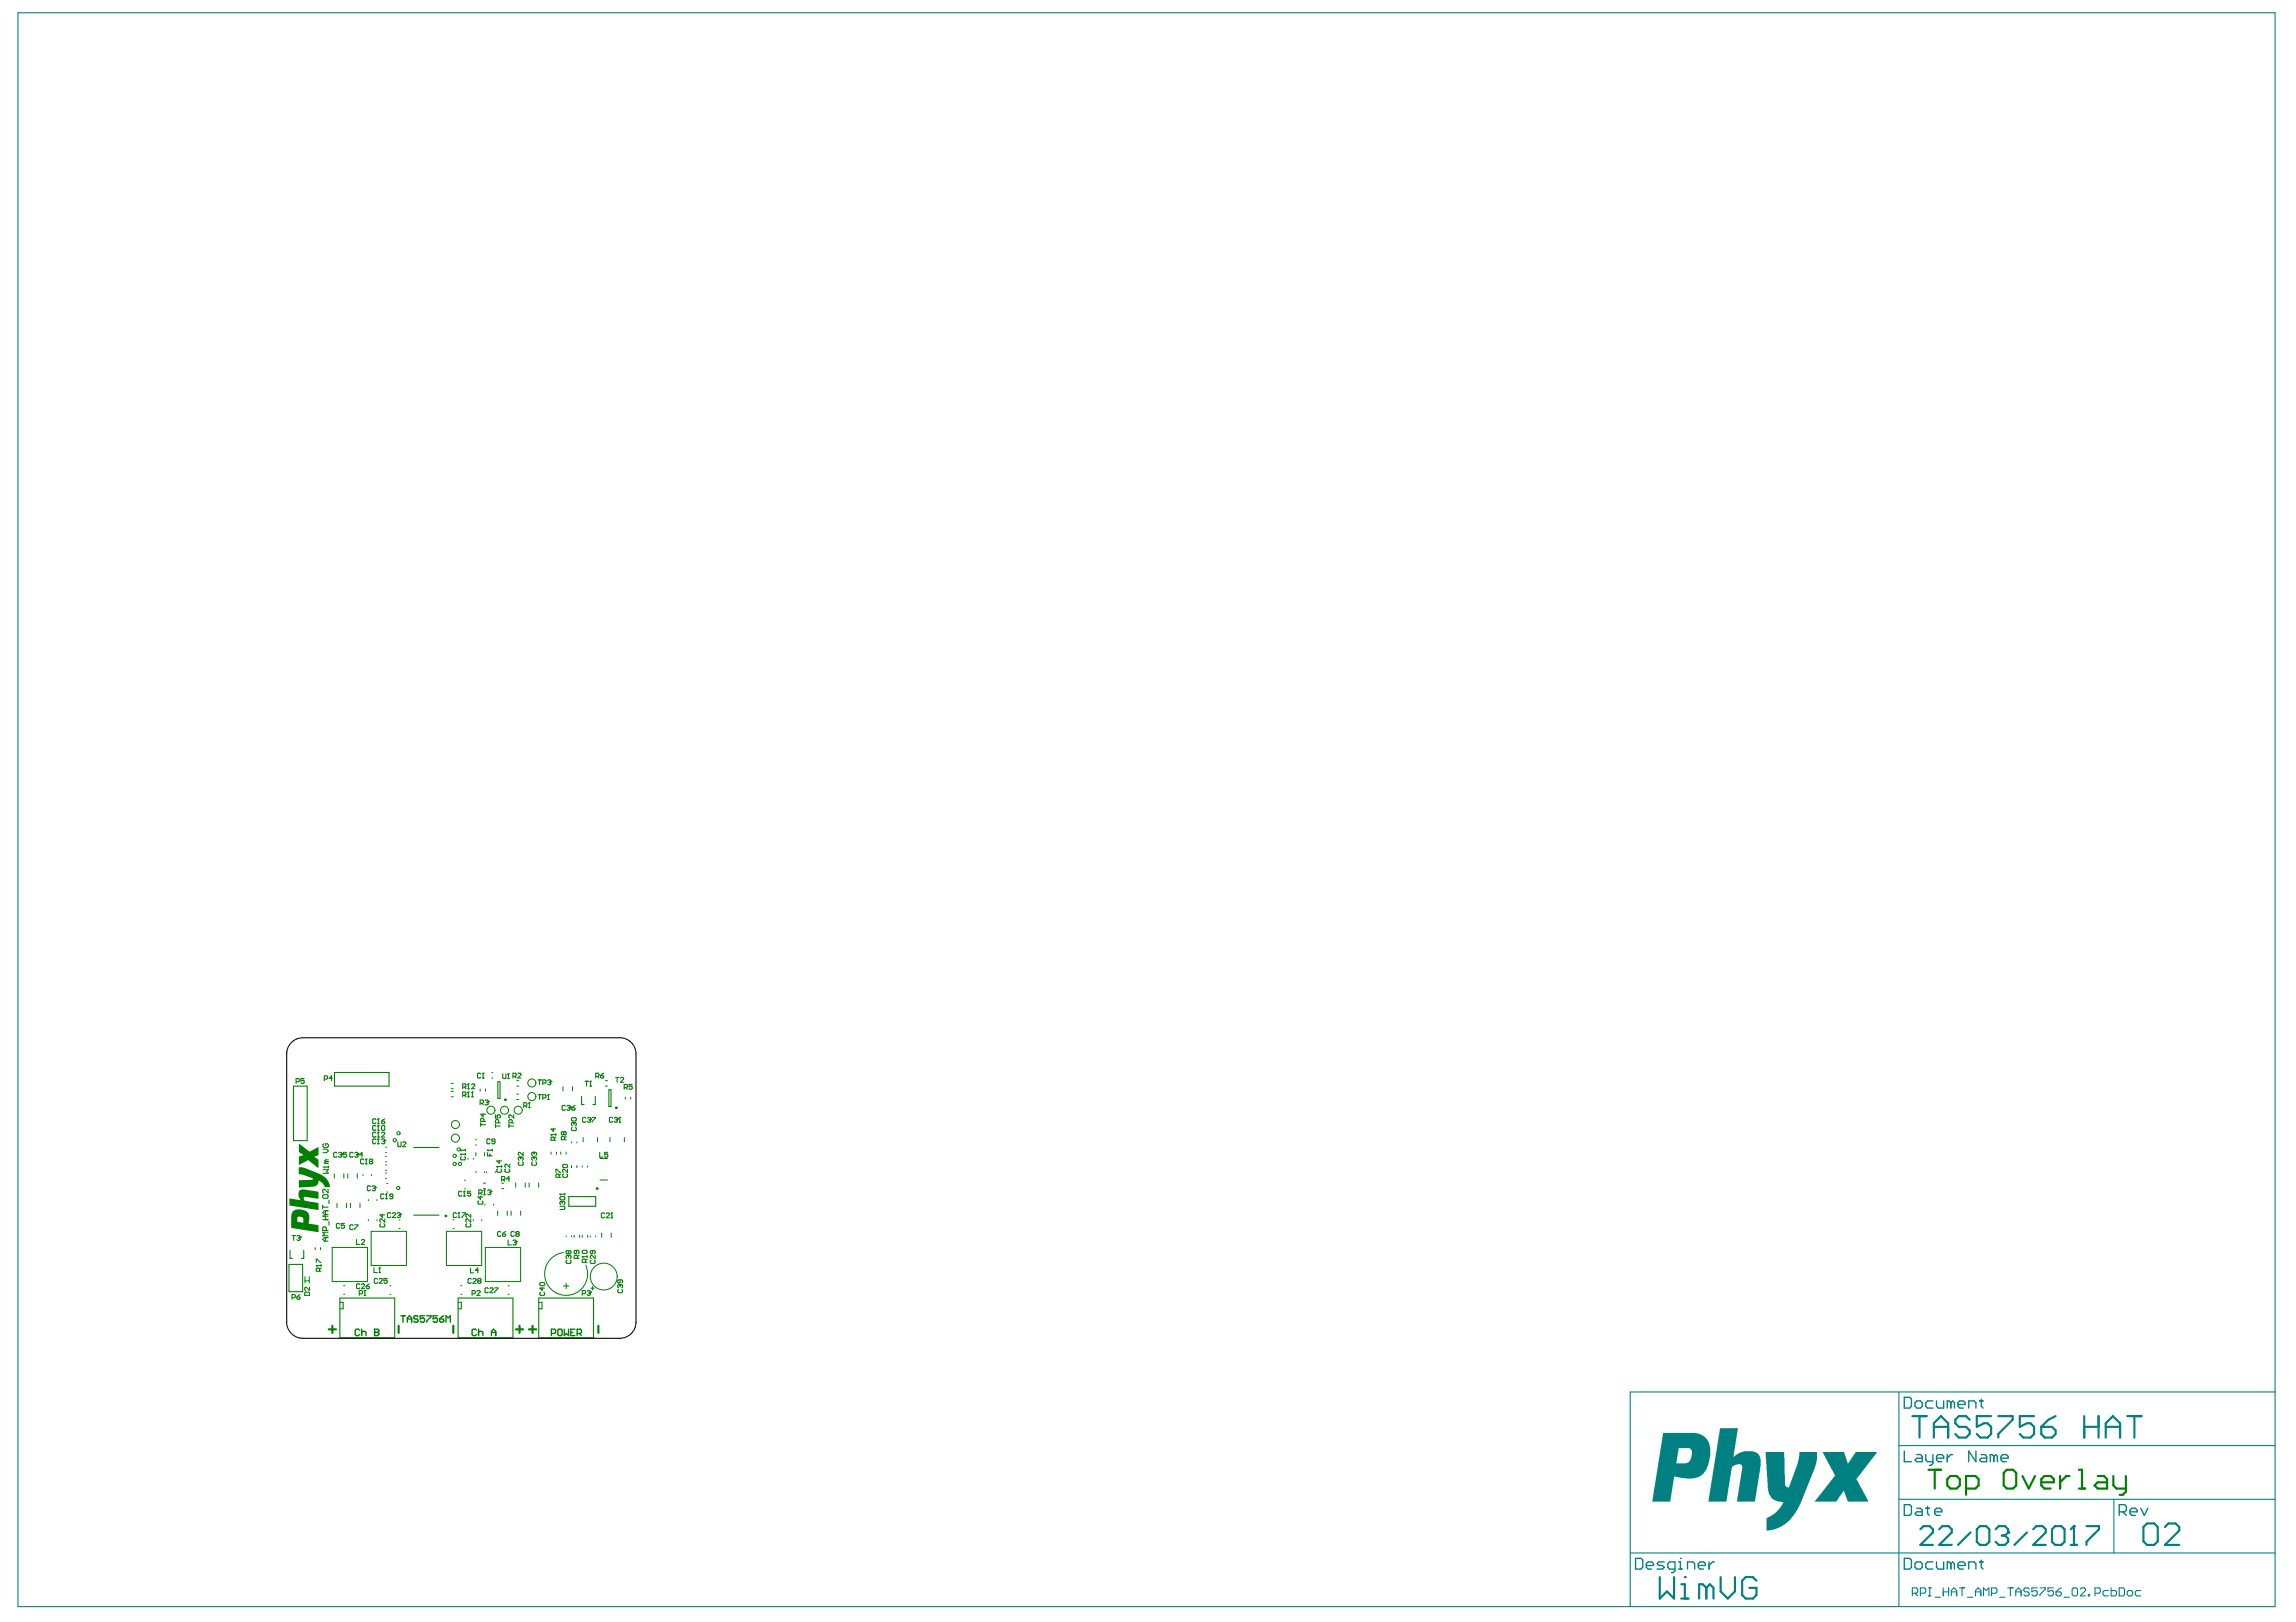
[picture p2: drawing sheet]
<svg xmlns="http://www.w3.org/2000/svg" width="297mm" height="210mm" viewBox="0 0 297 210" stroke-linecap="round" stroke-linejoin="round" font-family="sans-serif">
<g fill="#008080">
<path d="M235.8 187.9h2.8l.4 1.5 .2-.1 .9-1.4h2.8l-2.6 3.3a.38 .38 0 0 0 .1 .5l1.3 2.6h-2.6l-.5-1.3h-.1l-.9 1.3h-2.8l2.2-2.8 .1-.3a.34 .34 0 0 0 .1-.5z"/>
<path d="M228.4 187.9h2.4l.1 4.2 .1 .2 .3 .2h.2l1.1-3.1 .2-1v-.5h2.3v1.1l-.4 1.2-1.9 4.6-.7 1.3-1.1 1.1-.9 .6-.8 .2-.8 .1v-1.2a.45 .45 0 0 1 .4-.6l.8-.5 .5-.5 .5-.9-.6-.1-.6-.2-.4-.3-.3-.5-.1-.7z"/>
<path d="M222.5 184.8h2.4l-.7 3.7 .8-.5 .7-.2 1.3 .1 .4 .2 .3 .4 .1 .3v.9l-.8 4.6h-2.3l.7-4.1a.58 .58 0 0 0-.1-.7h-.7l-.3 .2a.59 .59 0 0 0-.3 .7l-.7 3.9h-2.3z"/>
<path d="M215.1 185.4h4.2l.9 .3 .6 .5 .4 .7 .1 .5-.1 1.3-.2 .9-.3 .7-.3 .4-.5 .4-.9 .2h-.9l-1.5-.2-.5 3.2h-2.4zM217.2 187.4l-.3 2h1.2l.3-.1 .4-.5 .1-.8a.56 .56 0 0 0-.3-.6z"/>
</g>
<g fill="none" stroke="#008080" stroke-width=".14">
<path d="M2.3 1.7h292v206.2h-292zM245.7 180.1v27.8M245.7 194h48.6M245.7 187.1h48.6M273.5 194v7M294.3 180.1h-83.4v27.8M210.9 201h83.4M247.4 206.2h.5l.2-.2v-.3l-.2-.2h-.5v1M247.8 206.2l.3 .3M248.4 206.2h.6l.1-.2v-.3l-.1-.2h-.6v1M249.5 205.5h.3M249.5 206.5h.3"/>
<path d="M249.7 205.5v1M250.4 206.7h.7M251.4 205.5v1M251.4 206h.7M252.1 205.5v1M252.4 206h.7M252.4 206.5v-.7l.4-.3 .3 .3v.7M253.5 205.5h.7M253.8 205.5v1M254.5 206.7h.7M255.6 206h.7M255.6 206.5v-.7l.3-.3 .4 .3v.7"/>
<path d="M256.6 206.5v-1l.4 .3 .3-.3v1M257.7 206.2h.5l.2-.2v-.3l-.2-.2h-.5v1M258.7 206.7h.7M259.7 205.5h.7M260.1 205.5v1M260.8 206h.7M260.8 206.5v-.7l.3-.3 .4 .3v.7M262.5 205.7l-.2-.2h-.3l-.2 .2v.1l.2 .2h.3l.2 .2v.2l-.2 .1h-.3l-.2-.1M263.6 205.5h-.7v.5l.3-.2h.2l.2 .2v.4l-.2 .1h-.4l-.1-.1M263.9 205.5h.7v.2l-.7 .7v.1M265.6 205.5h-.6v.5l.3-.2h.2l.1 .2v.4l-.1 .1h-.4l-.1-.1M266 206h.5l.2 .2v.2l-.2 .1h-.3l-.2-.1z"/>
<path d="M266.7 205.5l-.4 .2-.3 .3M267 206.7h.7M268.1 205.7l.2-.2h.3l.2 .2v.7l-.2 .1h-.3l-.2-.1zM269.1 205.7l.2-.2h.3l.2 .2v.1l-.7 .7h.7M270.2 206.4h.1v.1h-.1zM271 206.2h.6l.1-.2v-.3l-.1-.2h-.6v1M272.8 205.8h-.5l-.2 .2v.4l.2 .1h.5M273.1 205.5v1h.5l.2-.1v-.4l-.2-.2h-.5M274.2 205.5h.5l.2 .2v.7l-.2 .1h-.5zM275.2 206l.2-.2h.3l.2 .2v.4l-.2 .1h-.3l-.2-.1zM276.9 205.8h-.5l-.2 .2v.4l.2 .1h.5"/>
</g>
<g fill="none" stroke="#008080" stroke-width=".17">
<path d="M246.4 194.7h.7l.2 .3v.9l-.2 .2h-.7zM246.4 180.8h.7l.2 .3v.9l-.2 .2h-.7zM246.4 187.8v1.4h.9M247.8 181.5l.2-.2h.4l.3 .2v.5l-.3 .2h-.4l-.2-.2zM248 195.2h.4l.3 .2v.7h-.7l-.2-.2 .2-.3h.7M248 188.2h.4l.3 .3v.7h-.7l-.2-.3 .2-.2h.7M249.1 195.2h.5M249.1 188.2v.7l.3 .3h.7M249.4 195v.9l.2 .2M250.1 181.3h-.7l-.3 .2v.5l.3 .2h.7M250.1 188.2v1.2l-.3 .2h-.2M250.3 195.6h.9v-.2l-.2-.2h-.5l-.2 .2v.5l.2 .2h.5"/>
<path d="M250.5 188.7h1v-.2l-.3-.3h-.4l-.3 .3v.4l.3 .3h.4M250.5 181.3v.7l.3 .2h.7v-.9M251.9 188.2v1M252.4 181.5l-.2-.2h-.3v.9M252.4 181.5l.2-.2 .2 .2v.7M252.4 181.5v.7M252.6 188.2h-.2l-.5 .5M253.3 181.8h.9v-.3l-.2-.2h-.5l-.2 .2v.5l.2 .2h.5M254.7 182.2v-.9h.7l.2 .2v.7M255.6 187.8v1.4l-.9-1.4v1.4M256.1 181.3h.5M256.3 188.2h.5l.2 .3v.7h-.7l-.2-.3 .2-.2h.7"/>
<path d="M256.3 181.1v.9l.3 .2M257.9 188.5l-.2-.3h-.2v1M257.9 188.5v.7M257.9 188.5l.3-.3 .2 .3v.7M258.9 188.7h.9v-.2l-.2-.3h-.5l-.2 .3v.4l.2 .3h.5M274.2 195.6h.7l.2-.2v-.4l-.2-.3h-.7v1.4M274.6 195.6l.5 .5M275.6 195.6h.9v-.2l-.2-.2h-.5l-.2 .2v.5l.2 .2h.5M277 195.2l.4 .9 .5-.9M211.6 201.7h.7l.2 .2v.9l-.2 .3h-.7zM213 202.6h.9v-.2l-.2-.3h-.5l-.2 .3v.4l.2 .3h.5M215.3 202.1h-.7l-.2 .3 .2 .2h.5l.2 .2-.2 .3h-.7"/>
<path d="M216.7 203.1h-.7l-.2-.3v-.4l.2-.3h.7v1.2l-.2 .2h-.3M217.2 203.1h.4M217.2 202.1h.2v1M217.4 201.7h.1M218.3 203.1v-1h.7l.2 .3v.7M219.7 202.6h.9v-.2l-.2-.3h-.5l-.2 .3v.4l.2 .3h.5M221.1 202.1v1M221.8 202.1h-.2l-.5 .5M246.4 201.7h.7l.2 .2v.9l-.2 .3h-.7zM247.8 202.4l.2-.3h.4l.3 .3v.4l-.3 .3h-.4l-.2-.3zM250.1 202.1h-.7l-.3 .3v.4l.3 .3h.7M250.5 202.1v.7l.3 .3h.7v-1"/>
<path d="M252.4 202.4l-.2-.3h-.3v1M252.4 202.4v.7M252.4 202.4l.2-.3 .2 .3v.7M253.3 202.6h.9v-.2l-.2-.3h-.5l-.2 .3v.4l.2 .3h.5M254.7 203.1v-1h.7l.2 .3v.7M256.1 202.1h.5M256.3 201.9v.9l.3 .3"/>
</g>
<g fill="none" stroke="#008080" stroke-width=".28">
<path d="M247.4 183.3h1.9M248.3 183.3v2.7M248.4 197.9l.5-.4h.8l.4 .4v.4l-1.7 1.6h1.7M250.2 186v-1.8l.9-.9 .9 .9v1.8M250.2 184.6h1.8M250.9 197.9l.4-.4h.8l.4 .4v.4l-1.6 1.6h1.6M254.8 183.7l-.4-.4h-1l-.4 .4v.5l.4 .4h1l.4 .5v.5l-.4 .4h-1l-.4-.4M254.9 198.3l-1.6 1.6M255.7 197.9l.4-.4h.9l.4 .4v1.6l-.4 .4h-.9l-.4-.4zM257.6 183.3h-1.9v1.3l1-.4h.4l.5 .4v1l-.5 .4h-.9l-.5-.4M258.2 197.9l.4-.4h.8l.4 .4v.4M258.5 183.3h1.9v.4l-1.9 1.9v.4"/>
<path d="M259 198.7h.4M259.4 198.7l.4 .4v.4l-.4 .4h-.8l-.4-.4M259.8 198.3h.1M259.8 198.3l-.4 .4M262.2 198.3l-1.6 1.6M263 197.9l.4-.4h.9l.4 .4v.4l-1.7 1.6h1.7M263.2 183.3h-1.9v1.3l.9-.4h.5l.5 .4v1l-.5 .4h-.9l-.5-.4M264.1 184.6h1.4l.4 .5v.5l-.4 .4h-1l-.4-.4zM265.5 197.9l.4-.4h.8l.4 .4v1.6l-.4 .4h-.8l-.4-.4zM265.9 183.3l-.9 .4-.9 .9M267.9 199.9h.8M268.3 197.5h.1"/>
<path d="M268.3 197.5v2.4M268.3 197.5l-.4 .4M269.6 184.6h1.9M269.6 183.3v2.7M269.9 197.5h1.7v.4l-1.7 1.6v.4M271.5 183.3v2.7M272.4 184.6h1.9M272.4 186v-1.8l1-.9 .9 .9v1.8M275.2 183.3h1.9M276.1 183.3v2.7M277.3 197.6l.5-.4h.9l.5 .4v1.9l-.5 .4h-.9l-.5-.4zM280.1 197.6l.4-.4h1l.4 .4v.5l-1.8 1.8h1.8"/>
<path d="M214.7 204.1v2.8l1-1 .9 1v-2.8M217.5 206.9h.9M217.5 205h.5v1.9M218 204.1h.1M220.8 205.5l-.5-.5h-.5v1.9M220.8 205.5v1.4M220.8 205.5l.4-.5 .5 .5v1.4M222.6 204.1v1.8l.9 1 1-1v-1.8M227.2 204.6l-.4-.5h-1l-.4 .5v1.8l.4 .5h1l.4-.5v-.9h-.9"/>
</g>
<g fill="#008000">
<path d="M37.4 155.1l1.5 .2-.3-.4v-.5l.1-.3 .3-.2 2.2 .3v.9l-1.7-.2h-.2v.3l.2 .2 1.7 .3v.9l-3.8-.6z"/>
<path d="M38.7 148l1.3 1 1.2-.6v1.1l-.5 .2 .5 .4v1.1l-1.3-1.1-1.2 .7v-1.1l.5-.2-.5-.4z"/>
<path d="M38.7 151.1l.8 .1 2.3 .9 .6 .7 .3 .8h-.6l-.3-.4-.6-.4-.1 .5-.3 .2-2.1 .2v-1h1.6l.2-.2-1.2-.5h-.7z"/>
<path d="M37.9 156.8l.5-.3h.7l.6 .3 .2 .2 .1 .4-.1 .9 1.3 .2v1l-3.5-.6v-1.5zM38.5 157.5v.6l.7 .1v-.5l-.1-.2-.3-.1z"/>
</g>
<g fill="none" stroke="#008000" stroke-width=".13">
<path d="M63.6 138.8h.2M63.6 139.5h.2M66.8 139.9h.3M78.3 139.9h.3M43.3 151.9v.6M43.6 155.7v.6M44.5 151.9v.6M44.8 155.7v.6M45 151.9v.6M45.3 155.7v.6M46.2 151.9v.6M46.6 155.7v.6"/>
<path d="M47 152v.1M47.7 155.2v.2M47.7 157.8v.2M48 159.3h4.6v4.5h-4.6zM48.1 152v.1M48.8 155.2v.2M48.8 157.8v.2M49.9 151.5h.1M49.9 152.5h.1M49.9 151.8h.1M49.9 150.3h.1M49.9 150.8h.1"/>
<path d="M49.9 149.6h.1M49.9 149.2h.1M49.9 148.5h.1M50 154.3h.2M50 153.2h.2M51.6 159h.2M51.6 157.9h.2M57.8 159.3h4.5v4.5h-4.5zM58.4 141.9h.2M58.4 141.2h.2M58.4 140.9h.2M58.4 140.2h.2"/>
<path d="M58.6 159h.1M58.6 157.9h.1M60.1 153.8h.1M60.1 152.7h.1M60.6 149.9v.1M61.2 157.8v.2M61.2 149.9v.1M61.5 148.2h.1M61.5 147.5h.1M61.6 149.2v.4M61.6 151.6v.2M62.1 140.9v.3"/>
<path d="M62.3 157.8v.2M62.5 153.8h.3M62.5 153.1h.3M62.7 149.2v.4M62.7 151.6v.2M62.7 155.8v.2M62.8 140.9v.3M63 151.6v.2M63.9 155.8v.2M64.1 151.6v.2M64.4 156.7v.6M64.9 153.8h.3"/>
<path d="M64.9 153.1h.3M65.6 156.7v.6M66.1 156.7v.6M66.7 153.1v.5M66.8 141.6h.3M66.8 142.3h.3M66.8 140.5h.3M67.4 156.7v.6M68 153.1v.5M68.5 153.1v.5M69.7 153.1v.5M71.3 149.1v.3"/>
<path d="M72 149.1v.3M72.5 149.1v.3M72.8 140.6v.6M73.2 149.1v.3M73.2 159.9v.2M73.9 147.8v.1M73.9 150.8v.3M73.9 159.9v.2M74.1 140.6v.6M74.3 159.9v.2M74.6 147.8v.1M74.6 150.8v.3"/>
<path d="M75 159.9v.2M75.3 150.9v.1M75.3 159.9v.2M75.4 147.2v.6M76 150.9v.1M76 159.9v.2M76.4 159.9v.2M77.1 159.9v.2M77.3 147.2v.6M77.6 152.7h1M77.6 149.9h1M77.8 159.6v.5"/>
<path d="M78.3 140.5h.3M78.9 147.2v.6M79.1 159.6v.5M80.8 147.2v.6M80.9 142v.3M81.6 142v.3M39.5 165.8h.5M39.5 165.2v.8M40 165.2v.8M40.8 161.5v.2M41.5 161.5v.2M43 161.4h4.5v4.4h-4.5z"/>
<path d="M44.5 167.5h.1M44.5 166.4h.1M50.4 167.5h.2M50.4 166.4h.2M59.6 167.5h.2M59.6 166.4h.2M62.8 161.4h4.6v4.4h-4.6zM65.7 167.5h.2M65.7 166.4h.2M72.9 166.4h.7M72.9 162.1a2.78 2.78 0 0 0-2.4 3.4 2.78 2.78 0 0 0 3.6 2 2.78 2.78 0 0 0 1.7-3.7M73.2 166.1v.7"/>
<path d="M76.4 166.7h.5M76.6 166.5v.4"/>
<circle cx="51.1" cy="147.6" r=".21"/>
<circle cx="51.5" cy="153.7" r=".21"/>
<circle cx="51.6" cy="146.7" r=".21"/>
<circle cx="58.8" cy="149.6" r=".21"/>
<circle cx="58.8" cy="150.6" r=".21"/>
<circle cx="58.9" cy="145.5" r=".52"/>
<circle cx="58.9" cy="147.3" r=".52"/>
<circle cx="59.3" cy="148.7" r=".21"/>
<circle cx="59.5" cy="150.6" r=".21"/>
<circle cx="63.5" cy="143.7" r=".52"/>
<circle cx="65.3" cy="143.7" r=".52"/>
<circle cx="67" cy="143.7" r=".52"/>
<circle cx="68.8" cy="140.1" r=".52"/>
<circle cx="68.8" cy="141.9" r=".52"/>
<circle cx="78.1" cy="165.2" r="1.74"/>
</g>
<g fill="none" stroke="#008000" stroke-width=".14">
<path d="M38.3 140h.3l.1-.1v-.2l-.1-.1h-.3v.6M39.3 139.6h-.4v.3l.2-.1 .2 .1v.2l-.1 .1h-.2l-.1-.1M42 139.6h.3l.1-.1v-.2l-.1-.1h-.3v.7M43 139.5h-.4l.3-.3v.7M43.3 138.8h7v1.8h-7zM62.2 139l-.1-.1h-.2l-.1 .1v.4l.1 .1h.2l.1-.1M62.4 139.5h.2M62.5 138.9h.1M62.5 138.9v.6M62.5 138.9l-.1 .1M64.4 140h.3v2.1h-.3zM65 139v.5l.1 .1h.3l.1-.1v-.5"/>
<path d="M65.7 139.6h.2M65.8 139h.1M65.8 139v.6M65.8 139l-.1 .1M66.4 139.3h.3l.1-.1v-.2l-.1-.1h-.3v.6M66.6 139.3l.2 .2M67 139l.1-.1h.2l.1 .1v.1l-.4 .4h.4M69.6 139.8h.4M69.8 139.8v.6M70.8 139.9l.1-.1h.3l.1 .2M71.3 140h.1M71.3 140l-.1 .1"/>
<path d="M75.7 139.9h.4M75.9 139.9v.6M76.4 139.9h.1M76.4 139.9v.6M76.4 139.9l-.1 .1M77.1 139.3h.3l.1-.1v-.2l-.1-.1h-.3v.6M77.3 139.3l.2 .2M77.7 139.2h.3l.1 .2-.1 .1h-.2l-.1-.1zM78.1 138.9l-.4 .3M79.6 139.4h.5M79.8 139.4v.7M80.3 139.5l.1-.1h.2l.1 .1v.1l-.4 .5h.4"/>
<path d="M37.8 159.9h.4M38 140.6h1.7v7h-1.7zM38 159.9v.6M38.4 160l.1-.1h.2l.1 .2M41.7 154.7l.2-.1h.4l.1 .1v.2l-.1 .2h-.4l-.2-.2zM41.7 156v.5M41.7 157.8h.7M41.7 157.4h.7M41.7 156.2h.7M41.8 151h.1M41.8 151.4h.7l-.3 .2 .3 .2h-.7M41.8 148.7h.4l.3 .2-.3 .3h-.4"/>
<path d="M41.9 148l-.1 .1v.3l.1 .1h.5l.1-.1v-.3l-.1-.1h-.3v.2M42.1 156.7v.4M42.1 157.4v.4M42.1 150.3l-.1 .3h.5M42.1 150.3h.4M42.2 159.2v-.3l-.1-.1h-.2l-.2 .1v.3h.7M42.4 159.5h-.7l.3 .2-.3 .2h.7M42.4 153.9v.5l-.4-.5-.3 .1v.3l.2 .1M42.4 156.7h-.4l-.3 .2 .3 .2h.4M42.5 150.1h-.4l-.1 .1 .1 .1M42.5 150.9v.2M42.5 151h-.5v.1"/>
<path d="M42.6 155.3v.5M42.6 158.1v.4M43.6 149.2l-.1-.1h-.2l-.1 .1v.4l.1 .2h.2l.1-.2M43.8 149.2l.1-.1h.2l.1 .2M43.9 158.4l-.1-.1h-.2l-.1 .1v.4l.1 .2h.2l.1-.2M44 149.4h.1M44.1 149.4l.1 .1-.1 .3h-.2l-.1-.2M44.2 149.3h.1M44.2 149.3l-.1 .1M44.6 158.3h-.5v.3l.3-.1 .2 .1v.2l-.1 .2h-.2l-.2-.2M44.8 149.1h-.4v.3l.2-.1 .2 .1v.2l-.1 .2h-.2l-.1-.2M45.7 158.6l-.1-.1h-.2l-.1 .1v.4l.1 .1h.2l.1-.1"/>
<path d="M45.7 149.2l-.1-.1h-.2l-.1 .1v.4l.1 .2h.2l.1-.2M45.9 149.2l.1-.1h.2l.1 .2M45.9 158.5h.4l-.4 .6M46.1 149.4h.1M46.2 149.4l.1 .1-.1 .3h-.2l-.1-.2M46.3 149.3h.1M46.3 149.3l-.1 .1M46.9 149.4h-.4l.3-.3v.7M47.1 150.1l-.1-.1h-.2l-.2 .1v.4l.2 .1h.2l.1-.1M47.3 150.6h.2M47.4 150h.1M47.4 150l-.1 .1"/>
<path d="M47.4 150v.6M47.9 150.3l-.1-.1 .1-.2h.2l.1 .1-.1 .2M47.9 150.3l-.1 .1 .1 .2h.2l.1-.1-.1-.2M47.9 150.3h.2M47.9 153.6l-.1-.1h-.2l-.1 .1v.4l.1 .1h.2l.1-.1M48.1 153.6l.1-.1h.3l.1 .2M48.4 153.8h.1M48.5 153.8l.1 .1-.1 .2h-.3l-.1-.1M48.6 153.7h.1M48.6 153.7l-.1 .1M48.6 146.6l-.1-.1h-.2l-.1 .1v.4l.1 .1h.2l.1-.1M48.6 147.5l-.1-.1h-.2l-.1 .1v.4l.1 .1h.2l.1-.1"/>
<path d="M48.6 144.9l-.1-.1h-.2l-.1 .1v.4l.1 .1h.2l.1-.1M48.6 145.8l-.1-.1h-.2l-.1 .1v.4l.1 .1h.2l.1-.1M48.8 148h.2M48.8 145.4h.2M48.8 146.3h.2M48.8 147.1h.2M48.9 147.4h.1M48.9 144.8h.1M48.9 145.7h.1M48.9 146.5h.1M48.9 144.8v.6M48.9 145.7v.6"/>
<path d="M48.9 146.5v.6M48.9 147.4v.6M48.9 147.4l-.1 .1M48.9 144.8l-.1 .1M48.9 145.7l-.1 .1M48.9 146.5l-.1 .1M49.3 158.4l-.1 .1v.2l.1 .1h.4l.1-.1v-.2l-.1-.1M49.4 147.5l.1-.1h.2l.1 .2M49.4 146.6l.1-.1h.2l.1 .1v.1l-.4 .4h.4M49.4 145.1h.3l.1 .2-.1 .1h-.2l-.1-.1zM49.4 145.8l.1-.1h.2l.1 .1v.4l-.1 .1h-.2l-.1-.1zM49.5 157.1v.4l-.3-.3h.6"/>
<path d="M49.6 147.7h.1M49.7 147.7l.1 .1-.1 .2h-.2l-.1-.1M49.7 154.6l-.1-.1h-.2l-.1 .1v.4l.1 .1h.2l.1-.1M49.8 147.6h.1M49.8 147.6l-.1 .1M49.8 144.8l-.4 .3M49.8 157.7v.5l-.4-.5-.2 .1v.3l.1 .1M49.9 155.1h.2M50 154.5h.1M50 154.5v.6M50 154.5l-.1 .1M50.5 157l-.1-.1h-.2l-.1 .1v.5l.1 .1h.2l.1-.1"/>
<path d="M50.8 157l.1-.1h.2l.1 .1v.1l-.4 .5h.4M50.8 154.8h-.3l-.1-.1 .1-.2h.2l.1 .1v.4l-.1 .1h-.2l-.1-.1M51.4 157l.1-.1h.2l.1 .2M51.5 147.8v.5l.1 .1h.2l.1-.1v-.5M51.6 157.3h.1M51.7 157.3l.1 .1-.1 .2h-.2l-.1-.1M51.8 157.1h.1M51.8 157.1l-.1 .2M52.1 147.9l.1-.1h.2l.1 .1v.1l-.4 .4h.4M53.5 157.3h3.3M53.5 148.5h3.3M59.1 157l-.1-.1h-.3l-.1 .1v.5l.1 .1h.3l.1-.1"/>
<path d="M59.3 157.6h.2M59.4 156.9h.1M59.4 156.9l-.1 .1M59.4 156.9v.7M59.6 149.4h.1M59.6 148.8h.1M59.6 149.4h.6M59.6 149.4l.1 .1M59.6 148.8h.6M59.6 148.8l.1 .2M59.7 149.7l-.1 .1v.2l.1 .1h.4l.1-.1v-.2l-.1-.1M59.8 154.3l-.1-.1h-.3l-.1 .1v.4l.1 .1h.3l.1-.1"/>
<path d="M59.8 156.9h.4l-.4 .7M59.9 140.7h.3l.1-.1v-.2l-.1-.1h-.3v.6M59.9 141.7h.3l.1-.1v-.2l-.1-.1h-.3v.6M60 154.8h.2M60.1 154.2h.1M60.1 154.2l-.1 .1M60.1 154.2v.6M60.1 140.7l.2 .2M60.1 141.7l.2 .2M60.2 148.7v.3M60.2 149.3v.2M60.4 158.4l-.1 .1v.2l.1 .1h.4l.1-.1v-.2l-.1-.1"/>
<path d="M60.5 140.9h.2M60.5 141.9h.2M60.6 140.3h.1M60.6 141.3h.1M60.6 140.3l-.1 .1M60.6 140.3v.6M60.6 141.3v.6M60.6 141.3l-.1 .1M60.9 154.2h-.4v.3l.2-.1 .2 .1v.2l-.1 .1h-.2l-.1-.1M60.9 157.1v.4l-.4-.4h-.1l-.1 .1v.2l.1 .1M60.9 157.7v.5l-.4-.5-.2 .1v.3l.1 .1M61 140.4l.1-.1h.2l.1 .1v.1l-.4 .4h.4"/>
<path d="M61 141.9h.2M61.1 141.3h.1M61.1 141.3v.6M61.1 141.3l-.1 .1M61.9 154.4h.4l.1-.1v-.2l-.1-.1h-.4v.6M61.9 155.4l-.1 .1v.2l.1 .1h.5l.1-.1v-.2l-.1-.1M62.1 142.8h.3l.1-.1v-.2l-.1-.1h-.3v.6M62.2 154.4l.2 .2M62.2 154.8v.4l-.4-.3h.7M62.2 145.3v.5M62.2 145.5h.6M62.3 142.8l.2 .2"/>
<path d="M62.5 144.1v.4l-.3-.3h.6M62.6 154.6h.2M62.6 145.1v-.3l-.1-.1h-.2l-.1 .1v.3h.6M62.7 154h.1M62.7 154l-.1 .1M62.7 154v.6M62.7 142.5l.1-.1h.3l.1 .2M63 142.7h.1M63.1 142.7l.1 .1-.1 .2h-.3l-.1-.1M63.1 148.8h.1M63.1 148.8h.6M63.1 149.2v.4h.6"/>
<path d="M63.1 148.8l.1 .2M63.1 154.1l.1-.1h.2l.1 .2M63.2 142.6h.1M63.2 142.6l-.1 .1M63.3 154.3h.1M63.4 149.4v.2M63.4 154.3l.1 .1-.1 .2h-.2l-.1-.1M63.4 147.5l-.1-.1h-.2l-.1 .1v.4l.1 .1h.2l.1-.1M63.5 154.2h.1M63.5 154.2l-.1 .1M63.7 148.7v.3M64 147.7h-.3l-.1-.1 .1-.2h.2l.1 .1v.4l-.1 .1h-.2l-.1-.1"/>
<path d="M64.1 144.3v.4h.3l-.1-.2 .1-.2h.2l.1 .1v.2l-.1 .1M64.1 145.5v.4M64.1 145.7h.6M64.3 151h.1M64.3 151h.6M64.3 151l.1 .1M64.4 151.3l-.1 .1v.2l.1 .1h.4l.1-.1v-.2l-.1-.1M64.5 145.3v-.3l-.1-.1h-.2l-.1 .1v.3h.6M64.6 150.1v.4l-.3-.3h.6M64.8 159.5l-.1-.1h-.2l-.1 .1v.4l.1 .1h.2l.1-.1M64.9 152.7h.3l.1-.1v-.2l-.1-.1h-.3v.6M64.9 150.9v.2"/>
<path d="M65 159.7h.3l.1 .2-.1 .1h-.2l-.1-.1zM65.1 152.7l.2 .2M65.4 159.4l-.4 .3M65.4 151.3l-.1 .1v.2l.1 .1h.4l.1-.1v-.2l-.1-.1M65.8 145.5v.4M65.8 145.7h.7M65.9 152.6h-.4l.3-.3v.6M65.9 150.7v.4l-.4-.4h-.1l-.1 .1v.2l.1 .1M66.3 145.3v-.3l-.1-.1h-.3l-.1 .1v.3h.7M66.5 144.3v.4l-.5-.4-.2 .1v.2l.1 .1M66.5 159.5l-.1-.1h-.2l-.1 .1v.4l.1 .1h.2l.1-.1M66.8 159.7l-.1-.1 .1-.2h.3l.1 .1-.1 .2"/>
<path d="M66.8 159.7l-.1 .1 .1 .2h.3l.1-.1-.1-.2M66.8 159.7h.3M67.2 150.4l-.1 .1v.2l.1 .1h.4l.1-.1v-.2l-.1-.1M67.3 149.8h.1M67.3 149.8l-.2 .1v.2l.1 .1M67.3 149.8l.1 .1M67.4 149.9l.1-.1 .2 .1v.2l-.1 .1M67.4 149.9v.1M67.7 149.1v.4l-.4-.4-.2 .1v.2l.1 .1M67.8 143.1h.3l.1-.1v-.2l-.1-.1h-.3v.6M68 143.1l.2 .2M68.4 143.3h.2"/>
<path d="M68.5 142.7h.1M68.5 142.7l-.1 .1M68.5 142.7v.6M68.9 150.4l-.1 .1v.2l.1 .1h.4l.1-.1v-.2l-.1-.1M69 149.8h.1M69 149.1h.1M69 149.1l-.2 .1v.2l.1 .1M69 149.8l-.2 .1v.2l.1 .1M69 149.1l.1 .1M69 149.8l.1 .1M69.1 149.2l.1-.1 .2 .1v.2l-.1 .1M69.1 149.9l.1-.1 .2 .1v.2l-.1 .1"/>
<path d="M69.1 149.2v.1M69.1 149.9v.1M69.6 141.7h.4M69.8 141.7v.6M70.2 142.1h.3l.1-.1v-.2l-.1-.1h-.3v.6M70.2 140.2h.3l.1-.1v-.2l-.1-.1h-.3v.6M70.8 142.3h.3M70.9 141.7h.1M70.9 141.7l-.1 .1M70.9 141.7v.6M71.1 140.1h.1M71.2 140.1l.1 .1-.1 .2h-.3l-.1-.1"/>
<path d="M71.3 146.8h.1M71.3 146.8l.1 .1M71.3 146.8h.6M71.6 146v.4l-.3-.3h.6M71.7 147.6v-.3l-.1-.2h-.2l-.1 .2v.3h.6M71.9 147.1l-.2 .3M71.9 146.7v.2M71.9 151.7v-.4l.6 .4M72.3 152.4v-.4l-.1-.1h-.2l-.1 .1v.4h.6M72.4 154.5h.1M72.4 156.1h.6l.1 .1v.2l-.1 .1h-.6M72.4 155l.1-.1h.5l.1 .1v.2l-.1 .1h-.5l-.1-.1z"/>
<path d="M72.4 154.5h.7M72.4 154.5l.1 .1M72.5 151.9l-.2 .2M72.7 155.5h.1M72.7 155.5l-.3 .1v.2l.1 .1M72.7 155.5l.1 .1M72.8 155.6l.1-.1 .2 .1v.2l-.1 .1M72.8 155.6v.1M72.8 150.8l.1-.1h.4l.1 .1v.2l-.1 .1h-.4l-.1-.1zM72.9 151.9l-.1 .1v.3l.1 .1h.4l.1-.1v-.3l-.1-.1M72.9 146.6l.1-.1 .2 .1v.2l-.1 .1-.2-.1M72.9 146.6l-.1-.1-.2 .1v.2l.1 .1 .2-.1"/>
<path d="M72.9 146.6v.2M73 147.5v-.3l-.1-.1h-.2l-.1 .1v.3h.6M73.1 154.4v.2M73.1 143.2l-.1-.2h-.2l-.1 .2v.4l.1 .1h.2l.1-.1M73.2 147.1l-.2 .2M73.3 143.2l.2-.2h.2l.1 .3M73.4 151.3v.4l-.4-.4-.2 .1v.2l.1 .1M73.6 143.4h.1M73.6 154.9h3.5v1.2h-3.5zM73.7 143.4l.1 .1-.1 .2h-.2l-.2-.1M73.8 143.3h.1M73.8 143.3l-.1 .1"/>
<path d="M73.9 144.7l.1-.1h.5l.1 .1v.3l-.1 .1h-.5l-.1-.1zM74 143.4h.3l.1 .2-.1 .1h-.2l-.1-.1zM74 145.9l-.1 .1v.2l.1 .1h.5l.1-.1v-.2l-.1-.1M74.1 145.3h.1M74.1 145.3l-.2 .1v.2l.1 .1M74.1 145.3l.1 .1M74.2 145.4l.1-.1 .3 .1v.2l-.1 .1M74.2 145.4v.1M74.4 143l-.4 .4M75.2 141.9v1h.4M75.8 144.7l-.1-.1h-.2l-.1 .1v.4l.1 .1h.2l.1-.1M76 144.7l.1-.1h.2l.1 .2"/>
<path d="M76.2 144.9h.1M76.3 144.9l.1 .1-.1 .2h-.2l-.1-.1M76.3 140.5h.2M76.4 144.8h.1M76.4 144.8l-.1 .1M76.6 144.6h.4l-.4 .6M77 141.9v1h-.3M77.6 149.1v.7h.4M78.2 157.1l-.1-.1h-.2l-.1 .1v.4l.1 .1h.2l.1-.1M78.4 157.1l.1-.1h.2l.1 .1v.1l-.4 .4h.4M78.6 149.1h-.4v.3l.2-.1 .2 .1v.2l-.1 .2h-.2l-.1-.2M78.8 141h.2v2.2h-.2z"/>
<path d="M79 157.6h.3M79.1 157h.1M79.1 157l-.1 .1M79.1 157v.6M79.3 144.7l-.1-.1h-.3l-.1 .1v.4l.1 .1h.3l.1-.1M79.5 144.7l.1-.1h.2l.1 .2M79.7 144.9h.1M79.8 144.9l.1 .1-.1 .2h-.2l-.1-.1M79.9 144.8h.1M79.9 144.8l-.1 .1M80.1 145.2h.2M80.2 144.6h.1"/>
<path d="M80.2 144.6v.6M80.2 144.6l-.1 .1M80.8 140.8h.3l.1-.1v-.3l-.1-.1h-.3v.7M81 140.8l.2 .2M81.8 140.3h-.4v.4l.3-.2 .1 .2v.2l-.1 .1h-.2l-.1-.1M37.4 163.6h1.8v3.6h-1.8zM37.5 161.8v1h.3M37.8 167.9h.3l.1-.1v-.2l-.1-.1h-.3v.7M38.4 167.8h.3l.1 .3-.1 .1h-.2l-.1-.1zM38.6 160.2h.1M38.7 160.2l.1 .1-.1 .2h-.2l-.1-.1M38.8 160.1h.1"/>
<path d="M38.8 167.5l-.4 .3M38.8 160.1l-.1 .1M39.3 161.8v1h-.3M39.4 167.3l.1-.1h.4l.1 .1v.3h-.6zM40 166.6v.4l-.4-.4-.2 .1v.2l.1 .1M40.9 163.8h.1M40.9 163.4v-.5l.6 .5M40.9 163.8l.1 .1M40.9 163.8h.6M41.3 164.5v-.3l-.1-.1h-.2l-.1 .1v.3h.6M41.5 164.1l-.2 .2M41.5 163.7v.2"/>
<path d="M42.1 160.2v.4M42.4 160.2h-.4l-.3 .2 .3 .2h.4M44 168.5h.4v.9h-.4M44 168h7.1v5.1h-7.1zM46.1 160.4v.6h.4M46.5 167.4h.3l.1-.1v-.2l-.1-.1h-.3v.6M46.5 166.2l-.1-.1h-.2l-.1 .1v.5l.1 .1h.2l.1-.1M46.8 160.5l.1-.1h.2l.1 .1v.1l-.4 .4h.4M46.8 166.2l.1-.1h.2l.1 .1v.1l-.4 .5h.4M47.1 167.6h.2M47.2 167h.1M47.2 167l-.1 .1"/>
<path d="M47.2 167v.6M47.4 166.5h.3l.1 .2-.1 .1h-.2l-.1-.1zM47.8 166.1l-.4 .4M48.4 164.1v.6h.4M48.8 165.6l-.1-.2h-.2l-.1 .2v.4l.1 .1h.2l.1-.1M49 164.7h.2M49 165.6l.2-.2h.2l.1 .2v.1l-.5 .4h.5M49.1 164.1h.1M49.1 164.1v.6M49.1 164.1l-.1 .1M50.1 165.4h-.4v.4l.2-.1 .2 .1v.2l-.1 .1h-.2l-.1-.1M59.3 168.5h.4v.9h-.4"/>
<path d="M59.3 168h7.1v5.1h-7.1zM60.9 164.1v.6h.4M61 165.6l-.1-.2h-.2l-.1 .2v.4l.1 .1h.2l.1-.1M61.1 167.4h.3l.1-.1v-.2l-.1-.1h-.3v.6M61.2 165.6l.1-.2h.2l.1 .2v.1l-.4 .4h.4M61.7 167.1l.1-.1h.2l.1 .1v.1l-.4 .4h.4M61.9 165.8l-.1-.1 .1-.3h.2l.1 .2-.1 .2M61.9 165.8l-.1 .1 .1 .2h.2l.1-.1-.1-.2M61.9 164.4h-.4l.3-.3v.6M61.9 165.8h.2M63.2 166.8l-.1-.1h-.3l-.1 .1v.4l.1 .1h.3l.1-.1M63.4 166.8l.1-.1h.2l.1 .1v.1l-.4 .4h.4"/>
<path d="M64 166.7h.4l-.4 .6M65.7 160.5v.6h.5M66.4 160.6l.1-.1h.2l.1 .2M66.6 160.8h.1M66.7 160.8l.1 .1-.1 .2h-.2l-.1-.1M66.8 160.7h.1M66.8 160.7l-.1 .1M69.7 168.5h.4v.9h-.4M69.7 168h7.1v5.1h-7.1zM69.8 166.1l.1-.1h.5l.1 .1v.2l-.1 .1h-.5l-.1-.1zM69.9 167.2l-.1 .1v.2l.1 .1h.5l.1-.1v-.2l-.1-.1M70.1 166.6v.4l-.3-.3h.7"/>
<path d="M73.3 163.1l-.1 .1v.2l.1 .1h.5l.1-.1v-.2l-.1-.1M73.5 162.5h.1M73.5 162.5l-.3 .1v.2l.1 .1M73.5 162.5l.1 .1M73.6 161.9l-.1-.1-.3 .1v.2l.1 .2 .3-.2M73.6 161.9l.1-.1 .2 .1v.2l-.1 .2-.2-.2M73.6 162.6l.1-.1 .2 .1v.2l-.1 .1M73.6 161.9v.2M73.6 162.6v.1M74.6 161.8v.3l-.1 .1-.2-.1v-.2l.1-.1h.4l.1 .1v.2l-.1 .1M74.7 162.8v-.3l-.1-.1h-.2l-.1 .1v.3h.6M74.9 162.4l-.2 .2"/>
<path d="M75.3 162.6h.1M75.3 162.6l.1 .1M75.3 161.9l.1-.1h.4l.2 .1v.2l-.2 .1h-.4l-.1-.1zM75.3 162.6h.7M75.3 167.4h.3l.1-.1v-.2l-.1-.1h-.3v.6M75.7 163.4v-.4l-.1-.1h-.2l-.1 .1v.4h.7M76 162.9l-.3 .3M76 162.5v.2M76 167.1l.1-.1h.2l.1 .2M76.2 167.3h.1M76.3 167.3l.1 .1-.1 .2h-.2l-.1-.1M76.4 167.2h.1"/>
<path d="M76.4 167.2l-.1 .1M76.5 163.1l-.1 .1v.2l.1 .1h.4l.1-.1v-.2l-.1-.1M76.7 161.8v.3l-.1 .2-.2-.2v-.2l.1-.1h.4l.1 .1v.2l-.1 .2M77 162.5v.4l-.4-.4-.2 .1v.2l.1 .1M80 166.9l-.1 .1v.2l.1 .1h.4l.1-.1v-.2l-.1-.1M80.1 166.2h.1M80.1 166.2l-.2 .1v.3l.1 .1M80.1 166.2l.1 .1M80.2 166.3l.1-.1 .2 .1v.3l-.1 .1M80.2 165.6v.3l-.1 .1-.2-.1v-.2l.1-.1h.4l.1 .1v.2l-.1 .1M80.2 166.3v.2"/>
</g>
<g fill="none" stroke="#008000" stroke-width=".28">
<path d="M42.5 172h1M43 171.6v.9M51.6 171.6v.9M58.6 171.6v.9M66.8 172h.9M67.2 171.6v.9M68.4 172h1M68.9 171.6v.9M77.4 171.6v.9M249.5 190.2h1.6M250.3 190.2v2.4M251.9 191.4l.4-.4h.8l.4 .4v.8l-.4 .4h-.8l-.4-.4z"/>
<path d="M254.4 192.6h1.2l.4-.4v-.8l-.4-.4h-1.2v2.4M259.2 190.6l.4-.4h.8l.4 .4v1.6l-.4 .4h-.8l-.4-.4zM261.7 191l.8 1.6 .8-1.6M264.1 191.8h1.6v-.4l-.4-.4h-.8l-.4 .4v.8l.4 .4h.8M266.5 191v1.6M267.7 191h-.4l-.8 .8M269 190.2h.4v2.4M269 192.6h.8M271.4 191h.8l.4 .4v1.2h-1.2l-.4-.4 .4-.4h1.2M273.4 191v1.2l.4 .4h1.2M275 191v2l-.4 .4h-.4"/>
</g>
<g fill="none" stroke="#008000" stroke-width=".17">
<path d="M46.5 172.1l-.1-.1h-.3l-.1 .1v.6l.1 .1h.3l.1-.1M46.8 172.4l.1-.1h.3l.1 .1v.4M46.8 172v.8M48.5 172.4h.1M48.5 172h.4l.1 .1-.1 .3 .1 .3-.1 .1h-.4zM48.5 172.4h.4M51.9 170.3h.5M52.1 170.3v.8M52.7 171.1v-.5l.3-.3 .3 .3v.5M52.7 170.7h.6M54.1 170.4l-.2-.1h-.2l-.2 .1 .2 .3h.2l.2 .1-.2 .3h-.2l-.2-.1M54.9 170.3h-.5v.4l.2-.1 .3 .1v.3l-.1 .1h-.3l-.1-.1"/>
<path d="M55.2 170.3h.6v.1l-.6 .6v.1M56.6 170.3h-.6v.4l.5-.1 .1 .1v.3l-.1 .1h-.3l-.2-.1M56.9 170.7h.4l.1 .3-.1 .1h-.3l-.1-.1zM57.4 170.3l-.5 .4M57.7 171.1v-.8l.3 .3 .3-.3v.8M61.6 172.1l-.1-.1h-.3l-.1 .1v.6l.1 .1h.3l.1-.1M61.9 172.4l.1-.1h.3l.2 .1v.4M61.9 172v.8M63.6 172.4h.5M63.6 172.8v-.5l.3-.3 .2 .3v.5M71.3 172.6h.4l.2-.2v-.3l-.2-.1h-.4v.8M72.2 172.1l.1-.1h.3l.1 .1v.6l-.1 .1h-.3l-.1-.1z"/>
<path d="M73 172v.8l.3-.2 .3 .2v-.8M73.8 172.4h.3M74.4 172h-.6v.8h.6M74.7 172.6h.4l.1-.2v-.3l-.1-.1h-.4v.8M74.9 172.6l.3 .2"/>
<circle cx="57.7" cy="157.4" r=".09"/>
<circle cx="65.4" cy="142.3" r=".09"/>
<circle cx="77.2" cy="153.8" r=".09"/>
<circle cx="79.7" cy="143.4" r=".09"/>
</g>
<path d="M37.7 134.9l.4-.3 .5-.2 .6-.1h41a2.08 2.08 0 0 1 2.1 2.1v34.7a2.08 2.08 0 0 1-2.1 2.1h-41a2.08 2.08 0 0 1-2.1-2.1v-34.7l.1-.6 .2-.5z" fill="none" stroke="#000" stroke-width=".14"/>
</svg>
